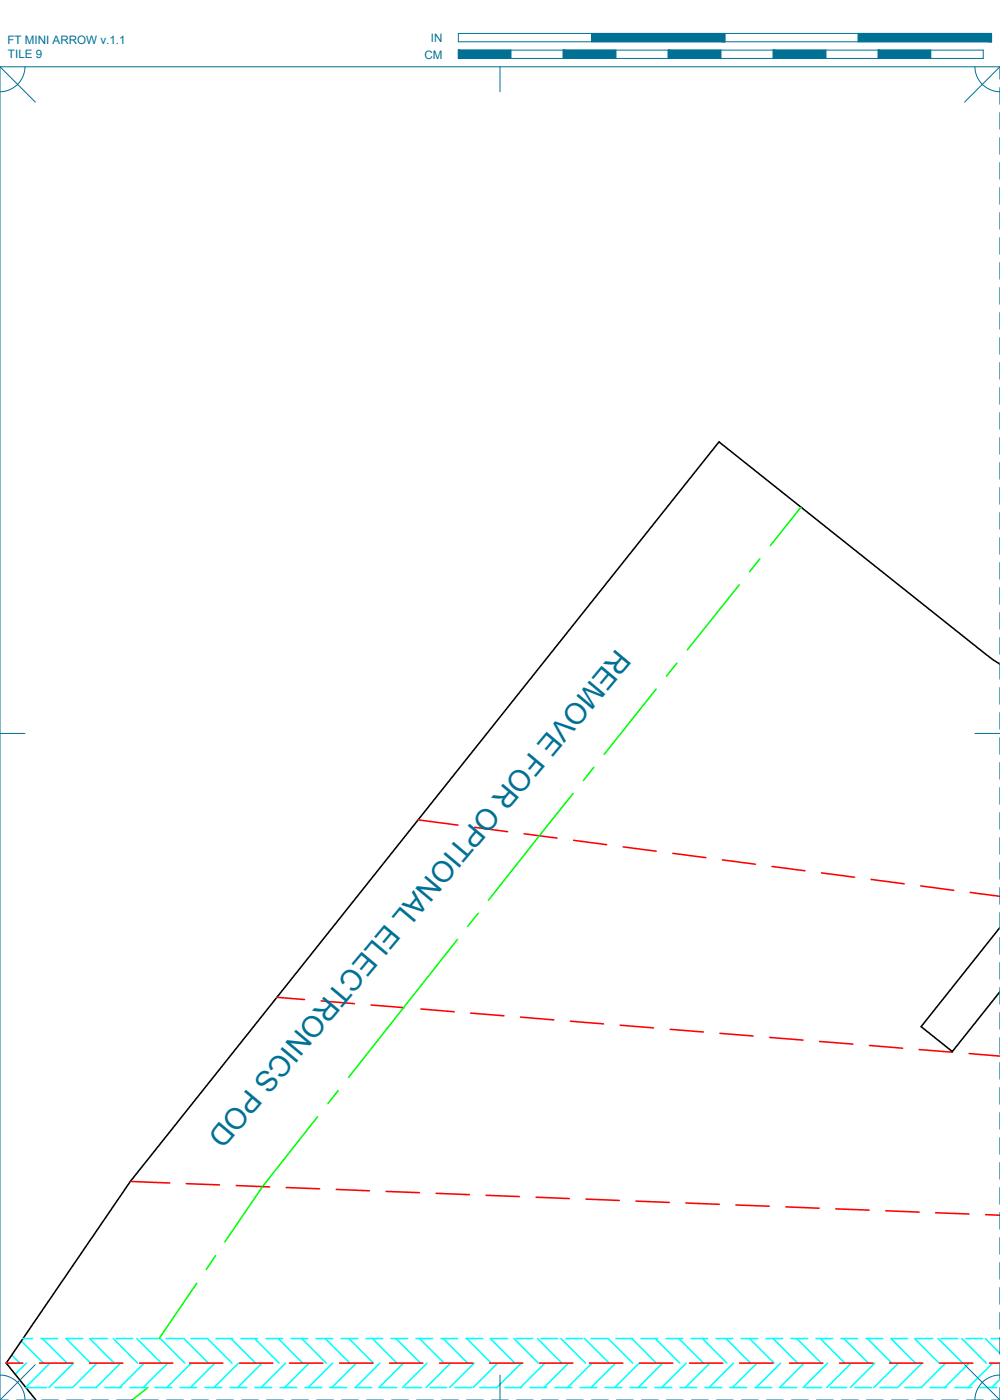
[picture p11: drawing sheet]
<svg xmlns="http://www.w3.org/2000/svg" width="190mm" height="267mm" viewBox="0 0 190 267" stroke-linecap="round" stroke-linejoin="round" font-family="sans-serif">
<defs><g id="words">
<text font-size="5.5" fill="#007095" x="117.5" y="123.5" transform="rotate(130 117.5 123.5)">REMOVE FOR OPTIONAL ELECTRONICS POD</text>
<g font-size="2.2" fill="#007095">
<text x="1.4" y="8.4">FT MINI ARROW v.1.1</text>
<text x="1.5" y="11.1">TILE 9</text>
<text x="80.8" y="11.2">CM</text>
<text x="82.1" y="8">IN</text>
</g>
</g></defs>
<!-- layer: 05 REFERENCE -->
<g fill="none" stroke="#0f0" stroke-width=".3">
<path d="M152.6 96.6l-5.9 7.3M140.8 111.4l-9.9 12.4M144.8 106.4l-2 2.5M125 131.3l-9.9 12.4M128.9 126.3l-1.9 2.5M109.2 151.2l-16.2 20.3M113.1 146.2l-2 2.5M87.1 179l-20.7 26.3M91.1 174l-2 2.5M60.5 212.7l-10.5 13.3-7.2 10.6M64.4 207.8l-1.9 2.4M41.1 239.2l-1.8 2.6"/>
<path d="M37.5 244.5l-7.2 10.5M28.2 264.3l-3 2.4"/>
</g>
<!-- layer: 04 BEVEL -->
<g fill="none" stroke="#0ff" stroke-width=".3">
<path d="M2.2 258.1l1.6 1.6M4.1 255.5l4.2 4.2M4.4 255h1.8M5 259.7l-2.1 2.1M7.8 255h3.2M8.1 255l4.7 4.7M9.5 259.7l-4.6 4.6M14 259.7l-4.7 4.6M15.7 255h-3.1l4.7 4.7M17.1 255l4.6 4.7M17.3 255h3.2M18.5 259.7l-4.7 4.6"/>
<path d="M21.6 255l4.6 4.7M22.1 255h3.2M23 259.7l-4.7 4.6M26.1 255l4.6 4.7M26.9 255h3.1M27.5 259.7l-4.7 4.6M30.5 255l4.7 4.7M31.6 255h3.2M32 259.7l-4.7 4.6M35 255l4.7 4.7M36.4 255h3.2M36.4 259.7l-4.6 4.6"/>
<path d="M39.5 255l4.7 4.7M40.9 259.7l-4.6 4.6M41.1 255h3.2M44 255l4.7 4.7M45.4 259.7l-4.6 4.6M45.9 255h3.2M48.5 255l4.7 4.7M49.9 259.7l-4.6 4.6M50.7 255h3.1M53 255l4.7 4.7M54.4 259.7l-4.7 4.6M55.4 255h3.2"/>
<path d="M57.5 255l4.6 4.7M58.9 259.7l-4.7 4.6M60.2 255h3.2M62 255l4.6 4.7M63.4 259.7l-4.7 4.6M65 255h3.1M66.5 255l4.6 4.7M67.9 259.7l-4.7 4.6M69.7 255h3.2M71 255l4.6 4.7M72.4 259.7l-4.7 4.6M74.5 255h3.2"/>
<path d="M75.4 255l4.7 4.7M76.9 259.7l-4.7 4.6M79.2 255h3.2M79.9 255l4.7 4.7M81.3 259.7l-4.6 4.6M84 255h3.2M84.4 255l4.7 4.7M85.8 259.7l-4.6 4.6M88.8 255h3.1M88.9 255l4.7 4.7M90.3 259.7l-4.6 4.6M93.4 255l4.7 4.7"/>
<path d="M93.5 255h3.2M94.8 259.7l-4.7 4.6M97.9 255l4.7 4.7M98.3 255h3.2M99.3 259.7l-4.7 4.6h-3.2M102.4 255l4.6 4.7M103.1 255h3.1M103.8 259.7l-4.7 4.6M106.9 255l4.6 4.7M107.8 255h3.2M108.3 259.7l-4.7 4.6M111.4 255l4.6 4.7"/>
<path d="M112.6 255h3.2M112.8 259.7l-4.7 4.6M115.9 255l4.6 4.7M117.3 259.7l-4.7 4.6M117.3 255h3.2M120.4 255l4.6 4.7M121.8 259.7l-4.7 4.6M122.1 255h3.2M124.8 255l4.7 4.7M126.2 259.7l-4.6 4.6M126.9 255h3.1M129.3 255l4.7 4.7"/>
<path d="M130.7 259.7l-4.6 4.6M131.6 255h3.2M133.8 255l4.7 4.7M135.2 259.7l-4.6 4.6M136.4 255h3.2M138.3 255l4.7 4.7M139.7 259.7l-4.6 4.6M141.2 255h3.1M142.8 255l4.7 4.7M144.2 259.7l-4.6 4.6M145.9 255h3.2M147.3 255l4.7 4.7"/>
<path d="M148.7 259.7l-4.7 4.6M150.7 255h3.2M151.8 255l4.6 4.7M153.2 259.7l-4.7 4.6M155.4 255h3.2M156.3 255l4.6 4.7M157.7 259.7l-4.7 4.6M160.2 255h3.2M160.8 255l4.6 4.7M162.2 259.7l-4.7 4.6M165 255h3.1M165.2 255l4.7 4.7"/>
<path d="M166.6 259.7l-4.6 4.6M171.2 259.7l-4.7 4.6M172.9 255h-3.2l4.7 4.7M174.2 255l4.7 4.7M174.5 255h3.2M175.6 259.7l-4.6 4.6M178.7 255l4.7 4.7M179.3 255h3.1M180.1 259.7l-4.6 4.6M183.2 255l4.7 4.7M184 255h3.2M184.6 259.7l-4.6 4.6"/>
<path d="M187.7 255l2.8 2.8M188.8 255h1.7M189.1 259.7l-4.7 4.6M4.9 264.3h4M10.5 264.3h3.2M15.2 264.3h3.2M20 264.3h3.2M24.8 264.3h3.1M29.5 264.3h3.2M34.3 264.3h3.2M39.1 264.3h3.1M43.8 264.3h3.2"/>
<path d="M48.6 264.3h3.2M53.3 264.3h3.2M58.1 264.3h3.2M62.9 264.3h3.1M67.6 264.3h3.2M72.4 264.3h3.2M77.2 264.3h3.1M81.9 264.3h3.2M86.7 264.3h3.2M96.2 264.3h3.2M101 264.3h3.1M105.7 264.3h3.2"/>
<path d="M110.5 264.3h3.2M115.3 264.3h3.1M120 264.3h3.2M124.8 264.3h3.2M129.5 264.3h3.2M134.3 264.3h3.2M139.1 264.3h3.1M143.8 264.3h3.2M148.6 264.3h3.2M153.4 264.3h3.1M158.1 264.3h3.2M162.9 264.3h3.2"/>
<path d="M167.6 264.3h3.2M172.4 264.3h3.2M177.2 264.3h3.1M181.9 264.3h3.2M186.7 264.3h3.2M190.5 262.8l-1.6 1.5"/>
</g>
<!-- layer: 01 CUT -->
<path d="M190.5 126.5l-2.6-1.8-50.9-40.5-112.2 140.9-23.6 34.6 5.6 7M190.5 176.7l-15 18.9 5.9 4.7 9.1-11.4" fill="none" stroke="#000" stroke-width=".3"/>
<!-- layer: 02 SCORE -->
<g fill="none" stroke="#f00" stroke-width=".3">
<path d="M79.7 156.2l7.5 1M90.4 157.6l6.3 .8M99.8 158.8l6.3 .9M109.3 160.1l6.3 .8M118.7 161.3l6.3 .9M128.2 162.6l6.3 .8M137.6 163.8l6.3 .8M147.1 165.1l6.3 .8M156.5 166.3l6.3 .8M165.9 167.5l6.3 .9M175.4 168.8l6.3 .8M184.8 170l5.7 .8"/>
<path d="M52.7 190l5.3 .4M61.2 190.7l6.3 .5M70.7 191.5l6.3 .5M80.2 192.2l6.3 .5M89.7 193l6.3 .5M99.2 193.8l6.3 .5M108.6 194.5l6.4 .6M118.2 195.3l6.3 .5M127.7 196.1l6.3 .5M137.1 196.9l6.4 .5M146.6 197.6l6.4 .5M156.1 198.4l6.4 .5"/>
<path d="M165.6 199.2l6.4 .5M175.1 199.9l6.3 .5M184.6 200.7l5.9 .5M24.8 225.1l7.5 .3M35.5 225.5l6.3 .2M45 225.8l6.4 .3M54.5 226.2l6.4 .3M64.1 226.6l6.3 .2M73.6 227l6.3 .2M83.1 227.3l6.3 .3M92.6 227.7l6.3 .2M102.1 228.1l6.4 .2"/>
<path d="M111.6 228.4l6.4 .3M121.2 228.8l6.3 .3M130.7 229.2l6.3 .2M140.2 229.6l6.3 .2M149.7 229.9l6.3 .3M159.2 230.3l6.4 .2M168.7 230.7l6.4 .2M178.2 231l6.4 .3M187.8 231.4l2.7 .1M1.2 259.7h3.2M7.5 259.7h6.4M17.1 259.7h6.3"/>
<path d="M26.6 259.7h6.3M36.1 259.7h6.4M45.6 259.7h6.4M55.2 259.7h6.3M64.7 259.7h6.3M74.2 259.7h6.4M83.7 259.7h6.4M93.3 259.7h6.3M102.8 259.7h6.3M112.3 259.7h6.4M121.8 259.7h6.4M131.4 259.7h6.3"/>
<path d="M140.9 259.7h6.3M150.4 259.7h6.4M159.9 259.7h6.4M169.5 259.7h6.3M179 259.7h6.3M188.5 259.7h2"/>
</g>
<!-- layer: 22 TILED -->
<g fill="none" stroke="#007095" stroke-width=".19">
<path d="M0 12.7l6.7 6.8M4.8 12.7a4.8 4.8 0 0 1-4.8 4.8M87.3 6.4h101.6v1.6h-101.6zM87.3 9.5h100v1.6h-100zM95.2 12.7v4.8M97.3 9.5v1.6M107.3 9.5v1.6M112.7 6.4v1.6M117.3 9.5v1.6M127.3 9.5v1.6M137.3 9.5v1.6M138.1 6.4v1.6"/>
<path d="M147.3 9.5v1.6M157.3 9.5v1.6M163.5 6.4v1.6M167.3 9.5v1.6M177.3 9.5v1.6M185.7 12.7a4.8 4.8 0 0 0 4.8 4.8M190.5 15.1v-2.4h-190.5v254M190.5 12.7l-6.8 6.8M190.5 16.7v3.2M190.5 21.4v3.2M190.5 26.2v3.2M190.5 31v3.1"/>
<path d="M190.5 35.7v3.2M190.5 40.5v3.2M190.5 45.3v3.1M190.5 50v3.2M190.5 54.8v3.2M190.5 59.5v3.2M190.5 64.3v3.2M190.5 69.1v3.1M190.5 73.8v3.2M190.5 78.6v3.2M190.5 83.4v3.1M190.5 88.1v3.2"/>
<path d="M190.5 92.9v3.2M190.5 97.6v3.2M190.5 102.4v3.2M190.5 107.2v3.1M190.5 111.9v3.2M190.5 116.7v3.2M0 139.7h4.8M185.7 139.7h4.8M190.5 121.5v3.1M190.5 126.2v3.2M190.5 131v3.2M190.5 135.7v3.2"/>
<path d="M190.5 140.5v3.2M190.5 145.3v3.1M190.5 150v3.2M190.5 154.8v3.2M190.5 159.6v3.1M190.5 164.3v3.2M190.5 169.1v3.2M190.5 173.8v3.2M190.5 178.6v3.2M190.5 183.4v3.1M190.5 188.1v3.2M190.5 192.9v3.2"/>
<path d="M190.5 197.7v3.1M190.5 202.4v3.2M190.5 207.2v3.2M190.5 211.9v3.2M190.5 216.7v3.2M190.5 221.5v3.1M190.5 226.2v3.2M190.5 231v3.2M190.5 235.8v3.1M6.7 260l-6.7 6.7M183.7 260l6.8 6.7M190.5 240.5v3.2"/>
<path d="M190.5 245.3v3.2M190.5 250v3.2M190.5 254.8v3.2M190.5 259.6v3.1M0 262a4.7 4.7 0 0 1 4.8 4.7M0 266.7h1.6M3.2 266.7h3.1M7.9 266.7h3.2M12.7 266.7h3.2M17.5 266.7h3.1M22.2 266.7h3.2M27 266.7h3.2"/>
<path d="M31.7 266.7h3.2M36.5 266.7h3.2M41.3 266.7h3.1M46 266.7h3.2M50.8 266.7h3.2M55.6 266.7h3.1M60.3 266.7h3.2M65.1 266.7h3.2M69.8 266.7h3.2M74.6 266.7h3.2M79.4 266.7h3.1M84.1 266.7h3.2"/>
<path d="M88.9 266.7h3.2M93.7 266.7h3.1M95.2 262v4.7M98.4 266.7h3.2M103.2 266.7h3.1M107.9 266.7h3.2M112.7 266.7h3.2M117.5 266.7h3.1M122.2 266.7h3.2M127 266.7h3.2M131.7 266.7h3.2M136.5 266.7h3.2"/>
<path d="M141.3 266.7h3.1M146 266.7h3.2M150.8 266.7h3.2M155.6 266.7h3.1M160.3 266.7h3.2M165.1 266.7h3.2M169.8 266.7h3.2M174.6 266.7h3.2M179.4 266.7h3.1M184.1 266.7h3.2M188.9 266.7h1.6M190.5 262a4.7 4.7 0 0 0-4.8 4.7"/>
<path d="M190.5 264.3v2.4"/>
</g>
<g fill="#007095" stroke="#007095" stroke-width=".19">
<path d="M163.5 6.4l25.4 1.6v-1.6zM163.5 6.4l25.4 1.6h-25.4z"/>
<path d="M112.7 6.4l25.4 1.6v-1.6zM112.7 6.4l25.4 1.6h-25.4z"/>
<path d="M167.3 9.5l10 1.6v-1.6zM167.3 9.5l10 1.6h-10z"/>
<path d="M147.3 9.5l10 1.6v-1.6zM147.3 9.5l10 1.6h-10z"/>
<path d="M127.3 9.5l10 1.6v-1.6zM127.3 9.5l10 1.6h-10z"/>
<path d="M107.3 9.5l10 1.6v-1.6zM107.3 9.5l10 1.6h-10z"/>
<path d="M87.3 9.5l10 1.6v-1.6zM87.3 9.5l10 1.6h-10z"/>
</g>
<use href="#words"/>
</svg>
